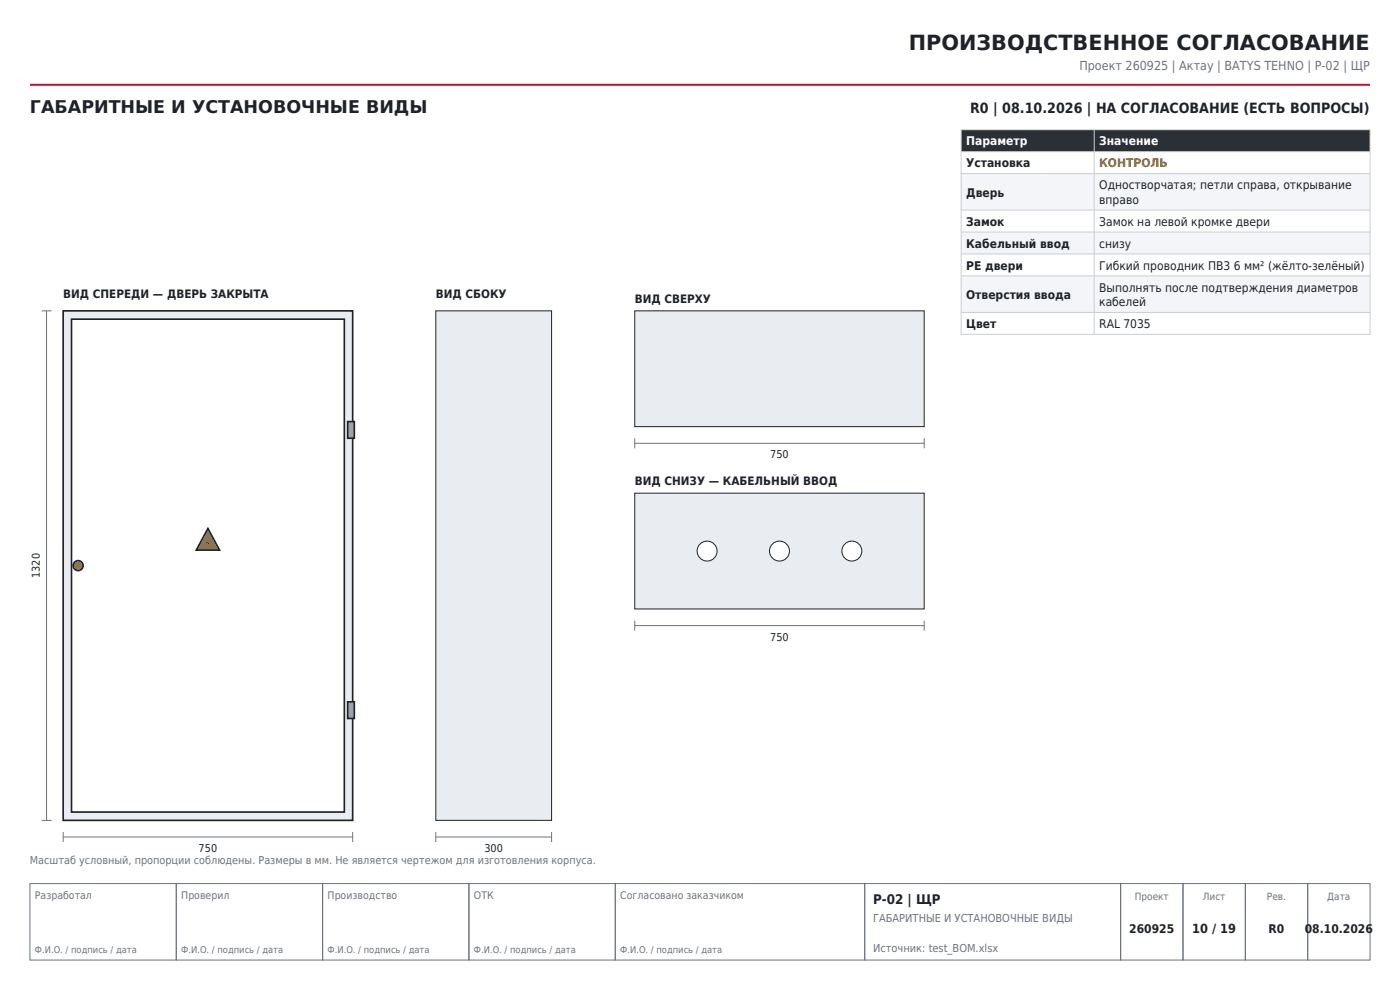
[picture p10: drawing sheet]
<svg xmlns="http://www.w3.org/2000/svg" width="297mm" height="210mm" viewBox="0 0 297 210" stroke-linecap="round" stroke-linejoin="round" font-family="sans-serif">
<defs><g id="words">
<text font-size="4.4" fill="#1f2329" x="192.8" y="10.6">ПРОИЗВОДСТВЕННОЕ СОГЛАСОВАНИЕ</text>
<text font-size="3.7" fill="#1f2329" x="6.3" y="24">ГАБАРИТНЫЕ И УСТАНОВОЧНЫЕ ВИДЫ</text>
<text font-size="3" fill="#1f2329" x="205.8" y="24">R0 | 08.10.2026 | НА СОГЛАСОВАНИЕ (ЕСТЬ ВОПРОСЫ)</text>
<text font-size="2.8" fill="#1f2329" x="185.2" y="191.7">P-02 | ЩР</text>
<text font-size="2.7" fill="#1f2329" x="252.9" y="198">10 / 19</text>
<text font-size="2.6" fill="#6b7280" x="229" y="14.8">Проект 260925 | Актау | BATYS TEHNO | P-02 | ЩР</text>
<g font-size="2.5" fill="#fff">
<text x="205" y="30.8">Параметр</text>
<text x="233.2" y="30.8">Значение</text>
</g>
<g font-size="2.5" fill="#1f2329">
<text x="205" y="35.5">Установка</text>
<text x="205" y="41.7">Дверь</text>
<text x="233.2" y="40.1">Одностворчатая; петли справа, открывание</text>
<text x="205" y="47.9">Замок</text>
<text x="233.2" y="43.2">вправо</text>
<text x="233.2" y="47.9">Замок на левой кромке двери</text>
<text x="205" y="52.5">Кабельный ввод</text>
<text x="233.2" y="52.5">снизу</text>
<text x="205" y="57.2">PE двери</text>
<text x="233.2" y="57.2">Гибкий проводник ПВ3 6 мм² (жёлто-зелёный)</text>
<text x="13.4" y="63.1">ВИД СПЕРЕДИ — ДВЕРЬ ЗАКРЫТА</text>
<text x="92.5" y="63.1">ВИД СБОКУ</text>
<text x="134.7" y="64.2">ВИД СВЕРХУ</text>
<text x="205" y="63.4">Отверстия ввода</text>
<text x="233.2" y="61.8">Выполнять после подтверждения диаметров</text>
<text x="233.2" y="64.9">кабелей</text>
<text x="205" y="69.6">Цвет</text>
<text x="233.2" y="69.6">RAL 7035</text>
<text x="134.7" y="102.8">ВИД СНИЗУ — КАБЕЛЬНЫЙ ВВОД</text>
<text x="239.6" y="198">260925</text>
<text x="269.1" y="198">R0</text>
<text x="276.8" y="198">08.10.2026</text>
</g>
<text font-size="2.5" fill="#b26b00" x="233.2" y="35.5">КОНТРОЛЬ</text>
<g font-size="2.3" fill="#1f2329">
<text x="163.4" y="97.2">750</text>
<text x="8.5" y="122.6" transform="rotate(-90 8.5 122.6)">1320</text>
<text x="163.4" y="135.9">750</text>
<text x="42.1" y="180.7">750</text>
<text x="102.8" y="180.7">300</text>
</g>
<g font-size="2.3" fill="#6b7280">
<text x="6.3" y="183.2">Масштаб условный, пропорции соблюдены. Размеры в мм. Не является чертежом для изготовления корпуса.</text>
<text x="185.2" y="195.5">ГАБАРИТНЫЕ И УСТАНОВОЧНЫЕ ВИДЫ</text>
<text x="185.2" y="201.9">Источник: test_BOM.xlsx</text>
</g>
<g font-size="2.2" fill="#6b7280">
<text x="7.4" y="190.6">Разработал</text>
<text x="38.5" y="190.6">Проверил</text>
<text x="69.5" y="190.6">Производство</text>
<text x="100.5" y="190.6">ОТК</text>
<text x="131.6" y="190.6">Согласовано заказчиком</text>
</g>
<text font-size="2.1" fill="#1f2329" x="43.4" y="116">⚡</text>
<g font-size="2.1" fill="#6b7280">
<text x="240.7" y="190.9">Проект</text>
<text x="255.2" y="190.9">Лист</text>
<text x="268.8" y="190.9">Рев.</text>
<text x="281.6" y="190.9">Дата</text>
</g>
<g font-size="2" fill="#6b7280">
<text x="7.4" y="202.2">Ф.И.О. / подпись / дата</text>
<text x="38.5" y="202.2">Ф.И.О. / подпись / дата</text>
<text x="69.5" y="202.2">Ф.И.О. / подпись / дата</text>
<text x="100.5" y="202.2">Ф.И.О. / подпись / дата</text>
<text x="131.6" y="202.2">Ф.И.О. / подпись / дата</text>
</g>
</g></defs>
<path d="M6.3 18h284.4" fill="none" stroke="#c8102e" stroke-width=".42"/>
<path d="M6.3 187.4h31.1v16.2h-31.1zM37.4 187.4h31v16.2h-31zM68.4 187.4h31.1v16.2h-31.1zM99.5 187.4h31v16.2h-31zM130.5 187.4h52.9v16.2h-52.9zM183.4 187.4h54.3v16.2h-54.3zM237.7 187.4h13.3v16.2h-13.3zM251 187.4h13.2v16.2h-13.2zM264.2 187.4h13.2v16.2h-13.2zM277.4 187.4h13.3v16.2h-13.3z" fill="none" stroke="#6b7280" stroke-width=".21"/>
<path d="M13.4 65.9h61.4v108.1h-61.4z" fill-rule="evenodd" fill="#e9ecf1" stroke="#1f2329" stroke-width=".35"/>
<path d="M15.2 67.7h57.8v104.6h-57.8z" fill-rule="evenodd" fill="#fff" stroke="#1f2329" stroke-width=".35"/>
<g fill="#9aa3ae" stroke="#1f2329" stroke-width=".35">
<path d="M73.8 148.9h1.4v3.5h-1.4z" fill-rule="evenodd"/>
<path d="M73.8 89.4h1.4v3.6h-1.4z" fill-rule="evenodd"/>
</g>
<g fill="#f2b705" stroke="#1f2329" stroke-width=".35">
<path d="M44.1 112.1l2.5 4.6h-5z"/>
<circle cx="16.6" cy="120" r="1.06"/>
</g>
<path d="M8.8 65.9h2.1M9.9 65.9v108.1M8.8 174h2.1M13.4 177.5h61.4M13.4 176.5v2.1M74.8 176.5v2.1" fill="none" stroke="#6b7280" stroke-width=".21"/>
<path d="M92.5 65.9h24.5v108.1h-24.5z" fill-rule="evenodd" fill="#e9ecf1" stroke="#1f2329" stroke-width=".21"/>
<path d="M92.5 177.5h24.5M92.5 176.5v2.1M117 176.5v2.1" fill="none" stroke="#6b7280" stroke-width=".21"/>
<path d="M134.7 65.9h61.4v24.6h-61.4z" fill-rule="evenodd" fill="#e9ecf1" stroke="#1f2329" stroke-width=".21"/>
<path d="M134.7 94h61.4M134.7 93v2.1M196.1 93v2.1" fill="none" stroke="#6b7280" stroke-width=".21"/>
<path d="M134.7 104.6h61.4v24.6h-61.4z" fill-rule="evenodd" fill="#e9ecf1" stroke="#1f2329" stroke-width=".21"/>
<g fill="#fff" stroke="#1f2329" stroke-width=".21">
<circle cx="150" cy="116.9" r="2.12"/>
<circle cx="165.4" cy="116.9" r="2.12"/>
<circle cx="180.7" cy="116.9" r="2.12"/>
</g>
<path d="M134.7 132.7h61.4M134.7 131.6v2.2M196.1 131.6v2.2" fill="none" stroke="#6b7280" stroke-width=".21"/>
<path d="M203.9 27.5h86.8v4.7h-86.8z" fill-rule="evenodd" fill="#2b2f36"/>
<g fill="#f3f5f8">
<path d="M203.9 36.8h86.8v7.8h-86.8z" fill-rule="evenodd"/>
<path d="M203.9 49.2h86.8v4.7h-86.8z" fill-rule="evenodd"/>
<path d="M203.9 58.5h86.8v7.8h-86.8z" fill-rule="evenodd"/>
</g>
<path d="M203.9 27.5h86.8v43.4h-86.8zM203.9 32.2h86.8M203.9 36.8h86.8M232.1 27.5v43.4M203.9 44.6h86.8M203.9 49.2h86.8M203.9 53.9h86.8M203.9 58.5h86.8M203.9 66.3h86.8" fill="none" stroke="#c9ced6" stroke-width=".21"/>
<use href="#words"/>
</svg>
